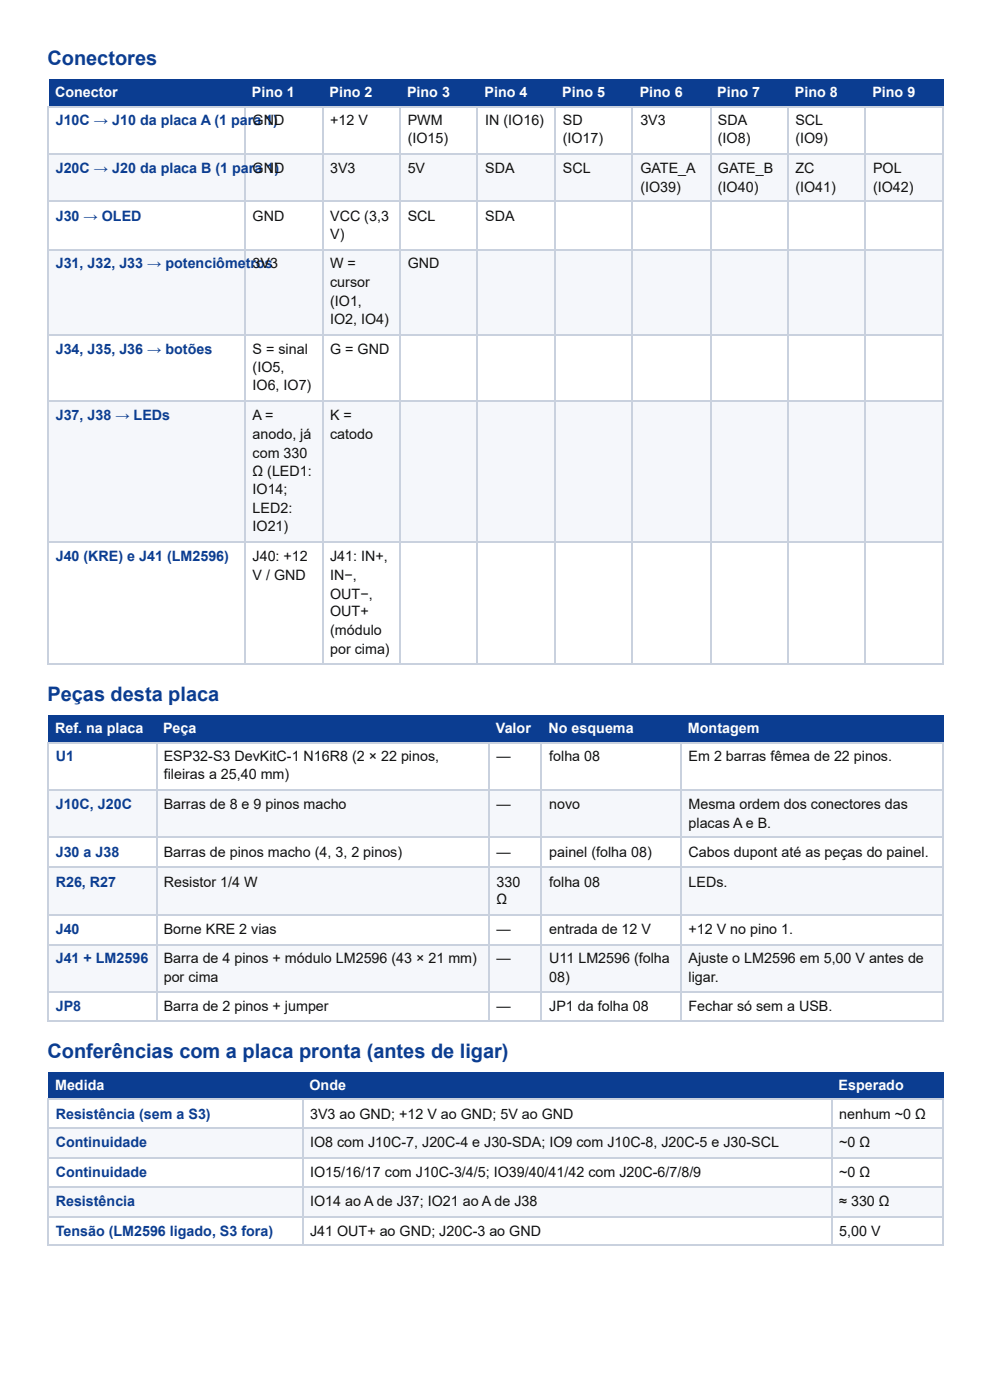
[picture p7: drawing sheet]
<svg xmlns="http://www.w3.org/2000/svg" width="210mm" height="297mm" viewBox="0 0 210 297" stroke-linecap="round" stroke-linejoin="round" font-family="sans-serif">
<defs><g id="words">
<g font-size="4.2" fill="#0b3d91">
<text x="10.1" y="13.8">Conectores</text>
<text x="10.1" y="148.7">Peças desta placa</text>
<text x="10.1" y="224.4">Conferências com a placa pronta (antes de ligar)</text>
</g>
<g font-size="3" fill="#fff">
<text x="11.7" y="20.6">Conector</text>
<text x="53.4" y="20.6">Pino 1</text>
<text x="69.9" y="20.6">Pino 2</text>
<text x="86.3" y="20.6">Pino 3</text>
<text x="102.7" y="20.6">Pino 4</text>
<text x="119.2" y="20.6">Pino 5</text>
<text x="135.6" y="20.6">Pino 6</text>
<text x="152.1" y="20.6">Pino 7</text>
<text x="168.5" y="20.6">Pino 8</text>
<text x="185" y="20.6">Pino 9</text>
<text x="11.7" y="155.6">Ref. na placa</text>
<text x="34.6" y="155.6">Peça</text>
<text x="105.1" y="155.6">Valor</text>
<text x="116.3" y="155.6">No esquema</text>
<text x="145.9" y="155.6">Montagem</text>
<text x="11.7" y="231.2">Medida</text>
<text x="65.6" y="231.2">Onde</text>
<text x="177.8" y="231.2">Esperado</text>
</g>
<g font-size="3" fill="#0b3d91">
<text x="11.8" y="26.5">J10C → J10 da placa A (1 pa</text>
<text x="52.5" y="26.5">rGND</text>
<text x="53.7" y="26.5">a 1)</text>
<text x="11.8" y="36.8">J20C → J20 da placa B (1 pa</text>
<text x="52.8" y="36.8">rGND</text>
<text x="53.9" y="36.8">a 1)</text>
<text x="11.8" y="46.8">J30 → OLED</text>
<text x="11.8" y="56.9">J31, J32, J33 → potenciôme</text>
<text x="52.1" y="56.9">tr3oVs3</text>
<text x="11.8" y="75.1">J34, J35, J36 → botões</text>
<text x="11.8" y="89.2">J37, J38 → LEDs</text>
<text x="11.8" y="119.1">J40 (KRE) e J41 (LM2596)</text>
<text x="11.8" y="161.4">U1</text>
<text x="11.8" y="171.7">J10C, J20C</text>
<text x="11.8" y="181.8">J30 a J38</text>
<text x="11.8" y="188.1">R26, R27</text>
<text x="11.8" y="198.2">J40</text>
<text x="11.8" y="204.3">J41 + LM2596</text>
<text x="11.8" y="214.6">JP8</text>
<text x="11.8" y="237.3">Resistência (sem a S3)</text>
<text x="11.8" y="243.4">Continuidade</text>
<text x="11.8" y="249.8">Continuidade</text>
<text x="11.8" y="255.9">Resistência</text>
<text x="11.8" y="262.2">Tensão (LM2596 ligado, S3 fora)</text>
</g>
<g font-size="3" fill="#111">
<text x="70" y="26.5">+12 V</text>
<text x="86.4" y="26.5">PWM</text>
<text x="102.9" y="26.5">IN (IO16)</text>
<text x="119.3" y="26.5">SD</text>
<text x="135.8" y="26.5">3V3</text>
<text x="152.2" y="26.5">SDA</text>
<text x="168.6" y="26.5">SCL</text>
<text x="86.4" y="30.4">(IO15)</text>
<text x="119.3" y="30.4">(IO17)</text>
<text x="152.2" y="30.4">(IO8)</text>
<text x="168.6" y="30.4">(IO9)</text>
<text x="70" y="36.8">3V3</text>
<text x="86.4" y="36.8">5V</text>
<text x="102.9" y="36.8">SDA</text>
<text x="119.3" y="36.8">SCL</text>
<text x="135.8" y="36.8">GATE_A</text>
<text x="135.8" y="40.7">(IO39)</text>
<text x="152.2" y="36.8">GATE_B</text>
<text x="152.2" y="40.7">(IO40)</text>
<text x="168.6" y="36.8">ZC</text>
<text x="168.6" y="40.7">(IO41)</text>
<text x="185.1" y="36.8">POL</text>
<text x="185.1" y="40.7">(IO42)</text>
<text x="53.6" y="46.8">GND</text>
<text x="70" y="46.8">VCC (3,3</text>
<text x="86.4" y="46.8">SCL</text>
<text x="102.9" y="46.8">SDA</text>
<text x="70" y="50.8">V)</text>
<text x="70" y="56.9">W =</text>
<text x="86.4" y="56.9">GND</text>
<text x="70" y="60.9">cursor</text>
<text x="70" y="64.8">(IO1,</text>
<text x="70" y="68.8">IO2, IO4)</text>
<text x="53.6" y="75.1">S = sinal</text>
<text x="70" y="75.1">G = GND</text>
<text x="53.6" y="78.8">(IO5,</text>
<text x="53.6" y="82.8">IO6, IO7)</text>
<text x="53.6" y="89.2">A =</text>
<text x="70" y="89.2">K =</text>
<text x="53.6" y="93.1">anodo, já</text>
<text x="70" y="93.1">catodo</text>
<text x="53.6" y="97.1">com 330</text>
<text x="53.6" y="101.1">Ω (LED1:</text>
<text x="53.6" y="104.8">IO14;</text>
<text x="53.6" y="108.7">LED2:</text>
<text x="53.6" y="112.7">IO21)</text>
<text x="53.6" y="119.1">J40: +12</text>
<text x="70" y="119.1">J41: IN+,</text>
<text x="53.6" y="123">V / GND</text>
<text x="70" y="123">IN−,</text>
<text x="70" y="127">OUT−,</text>
<text x="70" y="130.7">OUT+</text>
<text x="70" y="134.7">(módulo</text>
<text x="70" y="138.6">por cima)</text>
<text x="34.7" y="161.4">ESP32-S3 DevKitC-1 N16R8 (2 × 22 pinos,</text>
<text x="105.3" y="161.4">—</text>
<text x="116.4" y="161.4">folha 08</text>
<text x="146" y="161.4">Em 2 barras fêmea de 22 pinos.</text>
<text x="34.7" y="165.4">fileiras a 25,40 mm)</text>
<text x="34.7" y="171.7">Barras de 8 e 9 pinos macho</text>
<text x="105.3" y="171.7">—</text>
<text x="116.4" y="171.7">novo</text>
<text x="146" y="171.7">Mesma ordem dos conectores das</text>
<text x="146" y="175.7">placas A e B.</text>
<text x="34.7" y="181.8">Barras de pinos macho (4, 3, 2 pinos)</text>
<text x="105.3" y="181.8">—</text>
<text x="116.4" y="181.8">painel (folha 08)</text>
<text x="146" y="181.8">Cabos dupont até as peças do painel.</text>
<text x="34.7" y="188.1">Resistor 1/4 W</text>
<text x="105.3" y="188.1">330</text>
<text x="105.3" y="191.8">Ω</text>
<text x="116.4" y="188.1">folha 08</text>
<text x="146" y="188.1">LEDs.</text>
<text x="34.7" y="198.2">Borne KRE 2 vias</text>
<text x="105.3" y="198.2">—</text>
<text x="116.4" y="198.2">entrada de 12 V</text>
<text x="146" y="198.2">+12 V no pino 1.</text>
<text x="34.7" y="204.3">Barra de 4 pinos + módulo LM2596 (43 × 21 mm)</text>
<text x="34.7" y="208.2">por cima</text>
<text x="105.3" y="204.3">—</text>
<text x="116.4" y="204.3">U11 LM2596 (folha</text>
<text x="116.4" y="208.2">08)</text>
<text x="146" y="204.3">Ajuste o LM2596 em 5,00 V antes de</text>
<text x="146" y="208.2">ligar.</text>
<text x="34.7" y="214.6">Barra de 2 pinos + jumper</text>
<text x="105.3" y="214.6">—</text>
<text x="116.4" y="214.6">JP1 da folha 08</text>
<text x="146" y="214.6">Fechar só sem a USB.</text>
<text x="65.7" y="237.3">3V3 ao GND; +12 V ao GND; 5V ao GND</text>
<text x="177.9" y="237.3">nenhum ~0 Ω</text>
<text x="65.7" y="243.4">IO8 com J10C-7, J20C-4 e J30-SDA; IO9 com J10C-8, J20C-5 e J30-SCL</text>
<text x="177.9" y="243.4">~0 Ω</text>
<text x="65.7" y="249.8">IO15/16/17 com J10C-3/4/5; IO39/40/41/42 com J20C-6/7/8/9</text>
<text x="177.9" y="249.8">~0 Ω</text>
<text x="65.7" y="255.9">IO14 ao A de J37; IO21 ao A de J38</text>
<text x="177.9" y="255.9">≈ 330 Ω</text>
<text x="65.7" y="262.2">J41 OUT+ ao GND; J20C-3 ao GND</text>
<text x="177.9" y="262.2">5,00 V</text>
</g>
</g></defs>
<g fill="#0b3d91">
<path d="M10.3 16.9h41.6v5.6h-41.6z"/>
<path d="M51.9 16.9h16.4v5.6h-16.4z"/>
<path d="M68.3 16.9h16.6v5.6h-16.6z"/>
<path d="M84.9 16.9h16.4v5.6h-16.4z"/>
<path d="M101.3 16.9h16.4v5.6h-16.4z"/>
<path d="M117.7 16.9h16.4v5.6h-16.4z"/>
<path d="M134.1 16.9h16.4v5.6h-16.4z"/>
<path d="M150.5 16.9h16.5v5.6h-16.5z"/>
<path d="M167 16.9h16.4v5.6h-16.4z"/>
<path d="M183.4 16.9h16.6v5.6h-16.6z"/>
</g>
<g fill="#f5f7fb">
<path d="M10.3 32.5h41.6v10.4h-41.6z"/>
<path d="M51.9 32.5h16.4v10.4h-16.4z"/>
<path d="M68.3 32.5h16.6v10.4h-16.6z"/>
<path d="M84.9 32.5h16.4v10.4h-16.4z"/>
<path d="M101.3 32.5h16.4v10.4h-16.4z"/>
<path d="M117.7 32.5h16.4v10.4h-16.4z"/>
<path d="M134.1 32.5h16.4v10.4h-16.4z"/>
<path d="M150.5 32.5h16.5v10.4h-16.5z"/>
<path d="M167 32.5h16.4v10.4h-16.4z"/>
<path d="M183.4 32.5h16.6v10.4h-16.6z"/>
<path d="M10.3 52.9h41.6v18h-41.6z"/>
<path d="M51.9 52.9h16.4v18h-16.4z"/>
<path d="M68.3 52.9h16.6v18h-16.6z"/>
<path d="M84.9 52.9h16.4v18h-16.4z"/>
<path d="M101.3 52.9h16.4v18h-16.4z"/>
<path d="M117.7 52.9h16.4v18h-16.4z"/>
<path d="M134.1 52.9h16.4v18h-16.4z"/>
<path d="M150.5 52.9h16.5v18h-16.5z"/>
<path d="M167 52.9h16.4v18h-16.4z"/>
<path d="M183.4 52.9h16.6v18h-16.6z"/>
<path d="M10.3 85.2h41.6v29.6h-41.6z"/>
<path d="M51.9 85.2h16.4v29.6h-16.4z"/>
<path d="M68.3 85.2h16.6v29.6h-16.6z"/>
<path d="M84.9 85.2h16.4v29.6h-16.4z"/>
<path d="M101.3 85.2h16.4v29.6h-16.4z"/>
<path d="M117.7 85.2h16.4v29.6h-16.4z"/>
<path d="M134.1 85.2h16.4v29.6h-16.4z"/>
<path d="M150.5 85.2h16.5v29.6h-16.5z"/>
<path d="M167 85.2h16.4v29.6h-16.4z"/>
<path d="M183.4 85.2h16.6v29.6h-16.6z"/>
</g>
<g fill="none" stroke="#c9d1de" stroke-width=".26">
<path d="M10.1 22.6h189.9M10.1 32.7h189.9M10.2 22.5v118.5M52 22.5v118.5M68.4 22.5v118.5M84.8 22.5v118.5M101.2 22.5v118.5M117.6 22.5v118.5M134 22.5v118.5M150.7 22.5v118.5M167.1 22.5v118.5M183.5 22.5v118.5"/>
<path d="M199.9 22.5v118.5M10.1 42.7h189.9M10.1 53h189.9M10.1 71h189.9M10.1 85.1h189.9M10.1 115h189.9M10.1 140.9h189.9"/>
</g>
<g fill="#0b3d91">
<path d="M10.3 151.9h22.8v5.5h-22.8z"/>
<path d="M33.1 151.9h70.6v5.5h-70.6z"/>
<path d="M103.7 151.9h11.1v5.5h-11.1z"/>
<path d="M114.8 151.9h29.7v5.5h-29.7z"/>
<path d="M144.5 151.9h55.5v5.5h-55.5z"/>
</g>
<g fill="#f5f7fb">
<path d="M10.3 167.5h22.8v10.3h-22.8z"/>
<path d="M33.1 167.5h70.6v10.3h-70.6z"/>
<path d="M103.7 167.5h11.1v10.3h-11.1z"/>
<path d="M114.8 167.5h29.7v10.3h-29.7z"/>
<path d="M144.5 167.5h55.5v10.3h-55.5z"/>
<path d="M10.3 183.9h22.8v10.3h-22.8z"/>
<path d="M33.1 183.9h70.6v10.3h-70.6z"/>
<path d="M103.7 183.9h11.1v10.3h-11.1z"/>
<path d="M114.8 183.9h29.7v10.3h-29.7z"/>
<path d="M144.5 183.9h55.5v10.3h-55.5z"/>
<path d="M10.3 200.3h22.8v10h-22.8z"/>
<path d="M33.1 200.3h70.6v10h-70.6z"/>
<path d="M103.7 200.3h11.1v10h-11.1z"/>
<path d="M114.8 200.3h29.7v10h-29.7z"/>
<path d="M144.5 200.3h55.5v10h-55.5z"/>
</g>
<g fill="none" stroke="#c9d1de" stroke-width=".26">
<path d="M10.1 157.6h189.9M10.2 157.4v59.3M33.2 157.4v59.3M103.6 157.4v59.3M114.7 157.4v59.3M144.3 157.4v59.3M199.9 157.4v59.3M10.1 167.6h189.9M10.1 177.7h189.9M10.1 184h189.9M10.1 194.1h189.9M10.1 200.4h189.9"/>
<path d="M10.1 210.5h189.9M10.1 216.6h189.9"/>
</g>
<g fill="#0b3d91">
<path d="M10.3 227.5h53.7v5.9h-53.7z"/>
<path d="M64 227.5h112.2v5.9h-112.2z"/>
<path d="M176.2 227.5h23.8v5.9h-23.8z"/>
</g>
<g fill="#f5f7fb">
<path d="M10.3 239.4h53.7v6.1h-53.7z"/>
<path d="M64 239.4h112.2v6.1h-112.2z"/>
<path d="M176.2 239.4h23.8v6.1h-23.8z"/>
<path d="M10.3 251.9h53.7v6.1h-53.7z"/>
<path d="M64 251.9h112.2v6.1h-112.2z"/>
<path d="M176.2 251.9h23.8v6.1h-23.8z"/>
</g>
<path d="M10.1 233.2h189.9M10.1 239.3h189.9M10.2 233.1v31.2M64.2 233.1v31.2M176.3 233.1v31.2M199.9 233.1v31.2M10.1 245.7h189.9M10.1 251.8h189.9M10.1 258.1h189.9M10.1 264.2h189.9" fill="none" stroke="#c9d1de" stroke-width=".26"/>
<use href="#words"/>
</svg>
